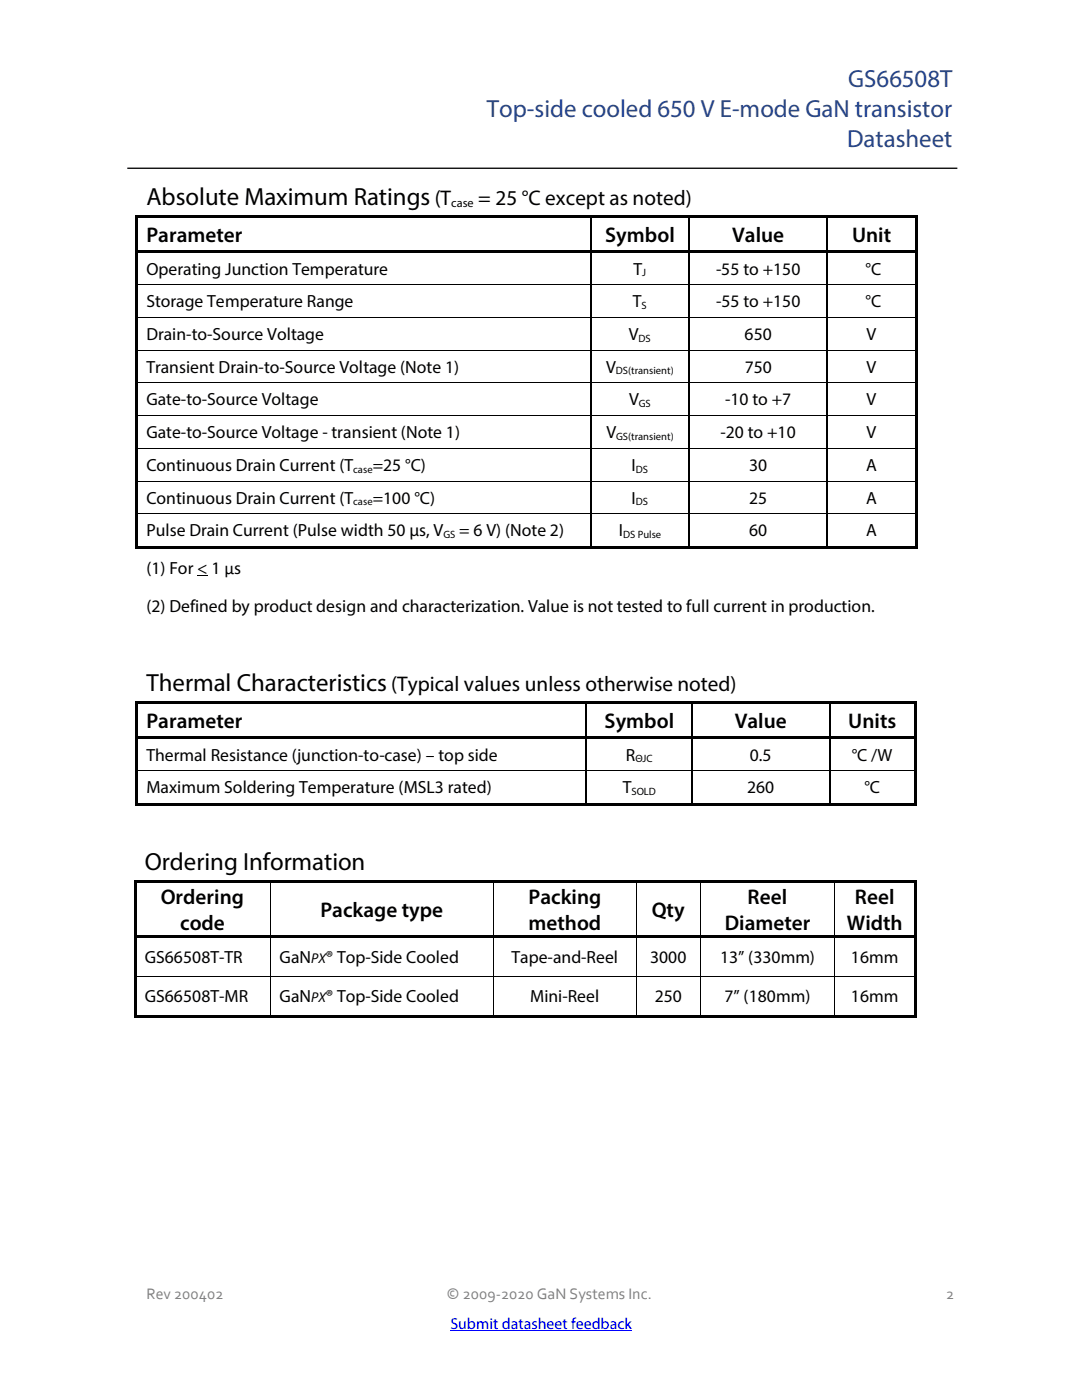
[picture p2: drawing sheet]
<svg xmlns="http://www.w3.org/2000/svg" width="216mm" height="279mm" viewBox="0 0 216 279" stroke-linecap="round" stroke-linejoin="round" font-family="sans-serif">
<defs><g id="words">
<g font-size="5" fill="#21468a">
<text x="169.2" y="17.4">GS66508T</text>
<text x="97.2" y="23.3">Top-side cooled 650 V E-mode GaN transistor</text>
<text x="169" y="29.3">Datasheet</text>
</g>
<g font-size="5">
<text x="29.2" y="40.9">Absolute Maximum Ratings</text>
<text x="29.2" y="137.9">Thermal Characteristics</text>
<text x="28.9" y="173.7">Ordering Information</text>
</g>
<g font-size="4.2">
<text x="86.7" y="40.9">(T</text>
<text x="95.4" y="40.9">= 25 °C except as noted)</text>
<text x="29.2" y="48.2">Parameter</text>
<text x="120.8" y="48.2">Symbol</text>
<text x="146.1" y="48.2">Value</text>
<text x="170" y="48.2">Unit</text>
<text x="78.1" y="137.9">(Typical values unless otherwise noted)</text>
<text x="29.2" y="145.2">Parameter</text>
<text x="120.6" y="145.2">Symbol</text>
<text x="146.6" y="145.2">Value</text>
<text x="169.2" y="145.2">Units</text>
<text x="32.1" y="180.3">Ordering</text>
<text x="35.9" y="185.5">code</text>
<text x="63.9" y="183">Package type</text>
<text x="105.5" y="180.3">Packing</text>
<text x="105.5" y="185.5">method</text>
<text x="130" y="183">Qty</text>
<text x="144.6" y="185.5">Diameter</text>
<text x="149.2" y="180.3">Reel</text>
<text x="169" y="185.5">Width</text>
<text x="170.6" y="180.3">Reel</text>
</g>
<g font-size="3.5">
<text x="29.2" y="54.8">Operating Junction Temperature</text>
<text x="126.4" y="54.8">T</text>
<text x="142.9" y="54.8">-55 to +150</text>
<text x="172.7" y="54.8">°C</text>
<text x="29.2" y="61.3">Storage Temperature Range</text>
<text x="126.3" y="61.3">T</text>
<text x="142.9" y="61.3">-55 to +150</text>
<text x="172.7" y="61.3">°C</text>
<text x="29.2" y="67.9">Drain-to-Source Voltage</text>
<text x="125.5" y="67.9">V</text>
<text x="148.6" y="67.9">650</text>
<text x="172.9" y="67.9">V</text>
<text x="29.2" y="74.4">Transient Drain-to-Source Voltage (Note 1)</text>
<text x="120.9" y="74.4">V</text>
<text x="148.6" y="74.4">750</text>
<text x="172.9" y="74.4">V</text>
<text x="29.2" y="80.9">Gate-to-Source Voltage</text>
<text x="125.5" y="80.9">V</text>
<text x="144.7" y="80.9">-10 to +7</text>
<text x="172.9" y="80.9">V</text>
<text x="29.2" y="87.4">Gate-to-Source Voltage - transient (Note 1)</text>
<text x="121" y="87.4">V</text>
<text x="143.8" y="87.4">-20 to +10</text>
<text x="172.9" y="87.4">V</text>
<text x="29.2" y="94">Continuous Drain Current (T</text>
<text x="74.4" y="94">=25 °C)</text>
<text x="126" y="94">I</text>
<text x="149.5" y="94">30</text>
<text x="172.8" y="94">A</text>
<text x="29.2" y="100.5">Continuous Drain Current (T</text>
<text x="74.4" y="100.5">=100 °C)</text>
<text x="126" y="100.5">I</text>
<text x="149.5" y="100.5">25</text>
<text x="172.8" y="100.5">A</text>
<text x="29.2" y="107">Pulse Drain Current (Pulse width 50 µs, V</text>
<text x="91.7" y="107">= 6 V) (Note 2)</text>
<text x="123.5" y="107">I</text>
<text x="149.5" y="107">60</text>
<text x="172.8" y="107">A</text>
<text x="29.2" y="114.5">(1) For &lt; 1 µs</text>
<text x="29.2" y="122.1">(2) Defined by product design and characterization. Value is not tested to full current in production.</text>
<text x="29.2" y="151.8">Thermal Resistance (junction-to-case) – top side</text>
<text x="124.9" y="151.8">R</text>
<text x="149.6" y="151.8">0.5</text>
<text x="170" y="151.8">°C /W</text>
<text x="29.2" y="158.3">Maximum Soldering Temperature (MSL3 rated)</text>
<text x="124.2" y="158.3">T</text>
<text x="149.1" y="158.3">260</text>
<text x="172.5" y="158.3">°C</text>
<text x="28.9" y="192.2">GS66508T-TR</text>
<text x="55.8" y="192.2">GaN</text>
<text x="65" y="192.2">® Top-Side Cooled</text>
<text x="102.1" y="192.2">Tape-and-Reel</text>
<text x="129.7" y="192.2">3000</text>
<text x="143.7" y="192.2">13” (330mm)</text>
<text x="169.8" y="192.2">16mm</text>
<text x="28.9" y="199.9">GS66508T-MR</text>
<text x="55.8" y="199.9">GaN</text>
<text x="65" y="199.9">® Top-Side Cooled</text>
<text x="105.8" y="199.9">Mini-Reel</text>
<text x="130.6" y="199.9">250</text>
<text x="144.6" y="199.9">7” (180mm)</text>
<text x="169.8" y="199.9">16mm</text>
</g>
<g font-size="3.2" fill="#808080">
<text x="29.2" y="259.2">Rev 200402</text>
<text x="89.1" y="259.2">© 2009-2020 GaN Systems Inc.</text>
<text x="188.8" y="259.2">2</text>
</g>
<text font-size="3.2" fill="#00f" x="89.9" y="265.2">Submit datasheet feedback</text>
<g font-size="2.8">
<text x="62.1" y="192.2">PX</text>
<text x="62.1" y="199.9">PX</text>
</g>
<text font-size="2.5" x="90" y="41.3">case</text>
<g font-size="2.1">
<text x="128.1" y="55.2">J</text>
<text x="128" y="61.7">S</text>
<text x="127.4" y="68.2">DS</text>
<text x="122.9" y="74.7">DS(transient)</text>
<text x="127.5" y="81.2">GS</text>
<text x="122.9" y="87.8">GS(transient)</text>
<text x="70.5" y="94.3">case</text>
<text x="126.9" y="94.3">DS</text>
<text x="70.5" y="100.8">case</text>
<text x="126.9" y="100.8">DS</text>
<text x="88.5" y="107.4">GS</text>
<text x="124.3" y="107.4">DS Pulse</text>
<text x="126.8" y="152.1">ΘJC</text>
<text x="126" y="158.7">SOLD</text>
</g>
</g></defs>
<path d="M89.9 265.6h36.2" fill="none" stroke="#00f" stroke-width=".2"/>
<path d="M25.4 33.6h165.6" fill="none" stroke="#000" stroke-width=".26"/>
<g fill="#000">
<path d="M27.1 43h.5v.6h-.5z" fill-rule="evenodd"/>
<path d="M27.1 43h.5v.5h-.5z" fill-rule="evenodd"/>
<path d="M27.1 43.6h.5v6.3h-.5z" fill-rule="evenodd"/>
<path d="M27.1 49.9h.5v.5h-.5z" fill-rule="evenodd"/>
<path d="M27.1 50.4h.5v6.4h-.5z" fill-rule="evenodd"/>
<path d="M27.6 43h.5v.5h-.5z" fill-rule="evenodd"/>
<path d="M27.6 49.9h90.1v.5h-90.1z" fill-rule="evenodd"/>
<path d="M28.1 43h89.6v.5h-89.6z" fill-rule="evenodd"/>
<path d="M117.7 43h.5v.5h-.5z" fill-rule="evenodd"/>
<path d="M117.7 49.9h.5v.5h-.5z" fill-rule="evenodd"/>
<path d="M118.2 43h19.2v.5h-19.2z" fill-rule="evenodd"/>
<path d="M118.2 49.9h19.2v.5h-19.2z" fill-rule="evenodd"/>
<path d="M137.4 43h.5v.5h-.5z" fill-rule="evenodd"/>
<path d="M137.4 49.9h.5v.5h-.5z" fill-rule="evenodd"/>
<path d="M137.9 43h27v.5h-27z" fill-rule="evenodd"/>
<path d="M137.9 49.9h27v.5h-27z" fill-rule="evenodd"/>
<path d="M164.9 43h.5v.5h-.5z" fill-rule="evenodd"/>
<path d="M164.9 49.9h.5v.5h-.5z" fill-rule="evenodd"/>
<path d="M165.4 43h17.2v.5h-17.2z" fill-rule="evenodd"/>
<path d="M165.4 49.9h17.2v.5h-17.2z" fill-rule="evenodd"/>
<path d="M182.6 43h.5v.6h-.5z" fill-rule="evenodd"/>
<path d="M182.6 43h.5v.5h-.5z" fill-rule="evenodd"/>
<path d="M182.6 43.6h.5v6.3h-.5z" fill-rule="evenodd"/>
<path d="M182.6 49.9h.5v.5h-.5z" fill-rule="evenodd"/>
<path d="M182.6 50.4h.5v6.4h-.5z" fill-rule="evenodd"/>
<path d="M27.1 56.9h.5v6.4h-.5z" fill-rule="evenodd"/>
<path d="M27.1 63.5h.5v6.3h-.5z" fill-rule="evenodd"/>
<path d="M27.1 70h.5v6.3h-.5z" fill-rule="evenodd"/>
<path d="M182.6 56.9h.5v6.4h-.5z" fill-rule="evenodd"/>
<path d="M182.6 63.5h.5v6.3h-.5z" fill-rule="evenodd"/>
<path d="M182.6 70h.5v6.3h-.5z" fill-rule="evenodd"/>
<path d="M27.1 76.5h.5v6.3h-.5z" fill-rule="evenodd"/>
<path d="M27.1 83h.5v6.4h-.5z" fill-rule="evenodd"/>
<path d="M27.1 89.6h.5v6.3h-.5z" fill-rule="evenodd"/>
<path d="M182.6 76.5h.5v6.3h-.5z" fill-rule="evenodd"/>
<path d="M182.6 83h.5v6.4h-.5z" fill-rule="evenodd"/>
<path d="M182.6 89.6h.5v6.3h-.5z" fill-rule="evenodd"/>
<path d="M27.1 96.1h.5v6.3h-.5z" fill-rule="evenodd"/>
<path d="M27.1 102.6h.5v6.4h-.5z" fill-rule="evenodd"/>
<path d="M27.1 109h.5v.5h-.5z" fill-rule="evenodd"/>
<path d="M27.1 109h.5v.5h-.5z" fill-rule="evenodd"/>
<path d="M27.6 109h.5v.5h-.5z" fill-rule="evenodd"/>
<path d="M28.1 109h89.6v.5h-89.6z" fill-rule="evenodd"/>
<path d="M117.7 109h.5v.5h-.5z" fill-rule="evenodd"/>
<path d="M118.2 109h19.2v.5h-19.2z" fill-rule="evenodd"/>
<path d="M137.4 109h.5v.5h-.5z" fill-rule="evenodd"/>
<path d="M137.9 109h27v.5h-27z" fill-rule="evenodd"/>
<path d="M164.9 109h.5v.5h-.5z" fill-rule="evenodd"/>
<path d="M165.4 109h17.2v.5h-17.2z" fill-rule="evenodd"/>
<path d="M182.6 96.1h.5v6.3h-.5z" fill-rule="evenodd"/>
<path d="M182.6 102.6h.5v6.4h-.5z" fill-rule="evenodd"/>
<path d="M182.6 109h.5v.5h-.5z" fill-rule="evenodd"/>
<path d="M27.1 140h.5v.5h-.5z" fill-rule="evenodd"/>
<path d="M27.1 140h.5v.5h-.5z" fill-rule="evenodd"/>
<path d="M27.1 140.5h.5v6.4h-.5z" fill-rule="evenodd"/>
<path d="M27.1 146.9h.5v.5h-.5z" fill-rule="evenodd"/>
<path d="M27.1 147.4h.5v6.4h-.5z" fill-rule="evenodd"/>
<path d="M27.6 140h.5v.5h-.5z" fill-rule="evenodd"/>
<path d="M27.6 146.9h89.2v.5h-89.2z" fill-rule="evenodd"/>
<path d="M28.1 140h88.7v.5h-88.7z" fill-rule="evenodd"/>
<path d="M116.8 140h.5v.5h-.5z" fill-rule="evenodd"/>
<path d="M116.8 146.9h.5v.5h-.5z" fill-rule="evenodd"/>
<path d="M117.3 140h20.7v.5h-20.7z" fill-rule="evenodd"/>
<path d="M117.3 146.9h20.7v.5h-20.7z" fill-rule="evenodd"/>
<path d="M138 140h.5v.5h-.5z" fill-rule="evenodd"/>
<path d="M138 146.9h.5v.5h-.5z" fill-rule="evenodd"/>
<path d="M138.5 140h26.9v.5h-26.9z" fill-rule="evenodd"/>
<path d="M138.5 146.9h26.9v.5h-26.9z" fill-rule="evenodd"/>
<path d="M165.4 140h.5v.5h-.5z" fill-rule="evenodd"/>
<path d="M165.4 146.9h.5v.5h-.5z" fill-rule="evenodd"/>
<path d="M165.9 140h16.4v.5h-16.4z" fill-rule="evenodd"/>
<path d="M165.9 146.9h16.4v.5h-16.4z" fill-rule="evenodd"/>
<path d="M182.3 140h.5v.5h-.5z" fill-rule="evenodd"/>
<path d="M182.3 140.5h.5v6.4h-.5z" fill-rule="evenodd"/>
<path d="M182.3 146.9h.5v.5h-.5z" fill-rule="evenodd"/>
<path d="M182.3 147.4h.5v6.4h-.5z" fill-rule="evenodd"/>
<path d="M26.8 175.7h.5v.6h-.5z" fill-rule="evenodd"/>
<path d="M26.8 175.7h.5v.5h-.5z" fill-rule="evenodd"/>
<path d="M27.1 153.9h.5v6.3h-.5z" fill-rule="evenodd"/>
<path d="M27.1 160.2h.5v.5h-.5z" fill-rule="evenodd"/>
<path d="M27.1 160.2h.5v.5h-.5z" fill-rule="evenodd"/>
<path d="M27.3 175.7h.5v.5h-.5z" fill-rule="evenodd"/>
<path d="M27.6 160.2h89.2v.5h-89.2z" fill-rule="evenodd"/>
<path d="M27.8 175.7h26v.5h-26z" fill-rule="evenodd"/>
<path d="M53.8 175.7h.5v.5h-.5z" fill-rule="evenodd"/>
<path d="M54.3 175.7h44v.5h-44z" fill-rule="evenodd"/>
<path d="M98.3 175.7h.5v.5h-.5z" fill-rule="evenodd"/>
<path d="M98.8 175.7h28.1v.5h-28.1z" fill-rule="evenodd"/>
<path d="M116.8 160.2h.5v.5h-.5z" fill-rule="evenodd"/>
<path d="M117.3 160.2h20.7v.5h-20.7z" fill-rule="evenodd"/>
<path d="M126.9 175.7h.5v.5h-.5z" fill-rule="evenodd"/>
<path d="M127.4 175.7h12.2v.5h-12.2z" fill-rule="evenodd"/>
<path d="M138 160.2h.5v.5h-.5z" fill-rule="evenodd"/>
<path d="M138.5 160.2h26.9v.5h-26.9z" fill-rule="evenodd"/>
<path d="M139.6 175.7h.5v.5h-.5z" fill-rule="evenodd"/>
<path d="M140.1 175.7h26.4v.5h-26.4z" fill-rule="evenodd"/>
<path d="M165.4 160.2h.5v.5h-.5z" fill-rule="evenodd"/>
<path d="M165.9 160.2h16.4v.5h-16.4z" fill-rule="evenodd"/>
<path d="M166.5 175.7h.5v.5h-.5z" fill-rule="evenodd"/>
<path d="M167 175.7h15.3v.5h-15.3z" fill-rule="evenodd"/>
<path d="M182.3 153.9h.5v6.3h-.5z" fill-rule="evenodd"/>
<path d="M182.3 160.2h.5v.5h-.5z" fill-rule="evenodd"/>
<path d="M182.3 160.2h.5v.5h-.5z" fill-rule="evenodd"/>
<path d="M182.3 175.7h.5v.5h-.5z" fill-rule="evenodd"/>
<path d="M26.8 176.3h.5v10.3h-.5z" fill-rule="evenodd"/>
<path d="M26.8 186.6h.5v.6h-.5z" fill-rule="evenodd"/>
<path d="M26.8 187.2h.5v7.5h-.5z" fill-rule="evenodd"/>
<path d="M27.3 186.6h26.5v.5h-26.5z" fill-rule="evenodd"/>
<path d="M53.8 186.6h.5v.5h-.5z" fill-rule="evenodd"/>
<path d="M54.3 186.6h44v.5h-44z" fill-rule="evenodd"/>
<path d="M98.3 186.6h.5v.5h-.5z" fill-rule="evenodd"/>
<path d="M98.8 186.6h28.1v.5h-28.1z" fill-rule="evenodd"/>
<path d="M126.9 186.6h.5v.5h-.5z" fill-rule="evenodd"/>
<path d="M127.4 186.6h12.2v.5h-12.2z" fill-rule="evenodd"/>
<path d="M139.6 186.6h.5v.5h-.5z" fill-rule="evenodd"/>
<path d="M140.1 186.6h26.4v.5h-26.4z" fill-rule="evenodd"/>
<path d="M166.5 186.6h.5v.5h-.5z" fill-rule="evenodd"/>
<path d="M167 186.6h15.3v.5h-15.3z" fill-rule="evenodd"/>
<path d="M182.3 176.3h.5v10.3h-.5z" fill-rule="evenodd"/>
<path d="M182.3 186.6h.5v.6h-.5z" fill-rule="evenodd"/>
<path d="M182.3 187.2h.5v7.5h-.5z" fill-rule="evenodd"/>
<path d="M26.8 194.9h.5v7.6h-.5z" fill-rule="evenodd"/>
<path d="M26.8 202.5h.5v.5h-.5z" fill-rule="evenodd"/>
<path d="M26.8 202.5h.5v.5h-.5z" fill-rule="evenodd"/>
<path d="M27.3 202.5h26.5v.5h-26.5z" fill-rule="evenodd"/>
<path d="M53.8 202.5h.5v.5h-.5z" fill-rule="evenodd"/>
<path d="M54.3 202.5h44v.5h-44z" fill-rule="evenodd"/>
<path d="M98.3 202.5h.5v.5h-.5z" fill-rule="evenodd"/>
<path d="M98.8 202.5h28.1v.5h-28.1z" fill-rule="evenodd"/>
<path d="M126.9 202.5h.5v.5h-.5z" fill-rule="evenodd"/>
<path d="M127.4 202.5h12.2v.5h-12.2z" fill-rule="evenodd"/>
<path d="M139.6 202.5h.5v.5h-.5z" fill-rule="evenodd"/>
<path d="M140.1 202.5h26.4v.5h-26.4z" fill-rule="evenodd"/>
<path d="M166.5 202.5h.5v.5h-.5z" fill-rule="evenodd"/>
<path d="M167 202.5h15.3v.5h-15.3z" fill-rule="evenodd"/>
<path d="M182.3 194.9h.5v7.6h-.5z" fill-rule="evenodd"/>
<path d="M182.3 202.5h.5v.5h-.5z" fill-rule="evenodd"/>
<path d="M182.3 202.5h.5v.5h-.5z" fill-rule="evenodd"/>
</g>
<g fill="#000">
<path d="M27.1 56.8h.5v.1h-.5zM117.7 43.5l.4 .1zM117.7 50.4h.4zM117.7 56.8h.4v.1h-.4zM137.4 43.5l.3 .1zM137.4 50.4h.3zM137.4 56.8h.3v.1h-.3zM164.9 43.5l.3 .1zM164.9 50.4h.3zM164.9 56.8h.3v.1h-.3zM182.6 56.8h.5v.1h-.5zM27.1 63.3h.5v.2h-.5z"/>
<path d="M27.1 69.8h.5v.2h-.5zM27.1 76.3h.5v.2h-.5zM117.7 63.3h.4v.2h-.4zM117.7 69.8h.4v.2h-.4zM117.7 76.3h.4v.2h-.4zM137.4 63.3h.3v.2h-.3zM137.4 69.8h.3v.2h-.3zM137.4 76.3h.3v.2h-.3zM164.9 63.3h.3v.2h-.3zM164.9 69.8h.3v.2h-.3zM164.9 76.3h.3v.2h-.3zM182.6 63.3h.5v.2h-.5z"/>
<path d="M182.6 69.8h.5v.2h-.5zM182.6 76.3h.5v.2h-.5zM27.1 82.8h.5v.2h-.5zM27.1 89.4h.5v.2h-.5zM27.1 95.9h.5v.2h-.5zM117.7 82.8h.4v.2h-.4zM117.7 89.4h.4v.2h-.4zM117.7 95.9h.4v.2h-.4zM137.4 82.8h.3v.2h-.3zM137.4 89.4h.3v.2h-.3zM137.4 95.9h.3v.2h-.3zM164.9 82.8h.3v.2h-.3z"/>
<path d="M164.9 89.4h.3v.2h-.3zM164.9 95.9h.3v.2h-.3zM182.6 82.8h.5v.2h-.5zM182.6 89.4h.5v.2h-.5zM182.6 95.9h.5v.2h-.5zM27.1 102.4h.5v.2h-.5zM117.7 102.4h.4v.2h-.4zM137.4 102.4h.3v.2h-.3zM164.9 102.4h.3v.2h-.3zM182.6 102.4h.5v.2h-.5zM27.1 153.8h.5v.1h-.5zM116.8 140.5h.4z"/>
<path d="M116.8 147.4h.4zM116.8 153.8h.4v.1h-.4zM138 140.5h.3zM138 147.4h.3zM138 153.8h.3v.1h-.3zM165.4 140.5h.3zM165.4 147.4h.3zM165.4 153.8h.3v.1h-.3zM182.3 140.5h.5zM182.3 153.8h.5v.1h-.5zM53.8 176.2l.2 .1zM98.3 176.2l.2 .1z"/>
<path d="M126.9 176.2l.2 .1zM139.6 176.2l.2 .1zM166.5 176.2l.2 .1zM182.3 176.2l.5 .1zM26.8 194.7h.5v.2h-.5zM53.8 187.1l.2 .1zM53.8 194.7h.2v.2h-.2zM98.3 187.1l.2 .1zM98.3 194.7h.2v.2h-.2zM126.9 187.1l.2 .1zM126.9 194.7h.2v.2h-.2zM139.6 187.1l.2 .1z"/>
<path d="M139.6 194.7h.2v.2h-.2zM166.5 187.1l.2 .1zM166.5 194.7h.2v.2h-.2zM182.3 194.7h.5v.2h-.5z"/>
</g>
<g fill="none" stroke="#000" stroke-width=".34">
<path d="M117.9 43.6v6.3M117.9 50.4v6.4M117.9 56.9v6.4M137.5 43.6v6.3M137.5 50.4v6.4M137.5 56.9v6.4M165.1 43.6v6.3M165.1 50.4v6.4M165.1 56.9v6.4M117.9 63.5v6.3M117.9 70v6.3M117.9 76.5v6.3"/>
<path d="M137.5 63.5v6.3M137.5 70v6.3M137.5 76.5v6.3M165.1 63.5v6.3M165.1 70v6.3M165.1 76.5v6.3M117.9 83v6.4M117.9 89.6v6.3M117.9 96.1v6.3M137.5 83v6.4M137.5 89.6v6.3M137.5 96.1v6.3"/>
<path d="M165.1 83v6.4M165.1 89.6v6.3M165.1 96.1v6.3M117.9 102.6v6.4M137.5 102.6v6.4M165.1 102.6v6.4M117 140.5v6.4M117 147.4v6.4M117 153.9v6.3M138.1 140.5v6.4M138.1 147.4v6.4M138.1 153.9v6.3"/>
<path d="M165.5 140.5v6.4M165.5 147.4v6.4M165.5 153.9v6.3"/>
</g>
<g fill="none" stroke="#000" stroke-width=".2">
<path d="M27.6 56.9h90.1M118.1 56.9h19.3M137.7 56.9h27.2M165.2 56.9h17.4M27.6 63.4h90.1M27.6 69.9h90.1M27.6 76.4h90.1M118.1 63.4h19.3M118.1 69.9h19.3M118.1 76.4h19.3M137.7 63.4h27.2M137.7 69.9h27.2"/>
<path d="M137.7 76.4h27.2M165.2 63.4h17.4M165.2 69.9h17.4M165.2 76.4h17.4M27.6 82.9h90.1M27.6 89.5h90.1M27.6 96h90.1M118.1 82.9h19.3M118.1 89.5h19.3M118.1 96h19.3M137.7 82.9h27.2M137.7 89.5h27.2"/>
<path d="M137.7 96h27.2M165.2 82.9h17.4M165.2 89.5h17.4M165.2 96h17.4M27.6 102.5h90.1M39.4 114.9h2M118.1 102.5h19.3M137.7 102.5h27.2M165.2 102.5h17.4M27.6 153.8h89.2M117.2 153.8h20.8M138.3 153.8h27.1"/>
<path d="M165.7 153.8h16.6M53.9 176.3v10.3M98.4 176.3v10.3M127 176.3v10.3M139.7 176.3v10.3M166.6 176.3v10.3M27.3 194.8h26.5M53.9 187.2v7.5M53.9 194.9v7.6M54 194.8h44.3M98.4 187.2v7.5M98.4 194.9v7.6"/>
<path d="M98.5 194.8h28.4M127 187.2v7.5M127 194.9v7.6M127.1 194.8h12.5M139.7 187.2v7.5M139.7 194.9v7.6M139.8 194.8h26.7M166.6 187.2v7.5M166.6 194.9v7.6M166.7 194.8h15.6"/>
</g>
<use href="#words"/>
</svg>
